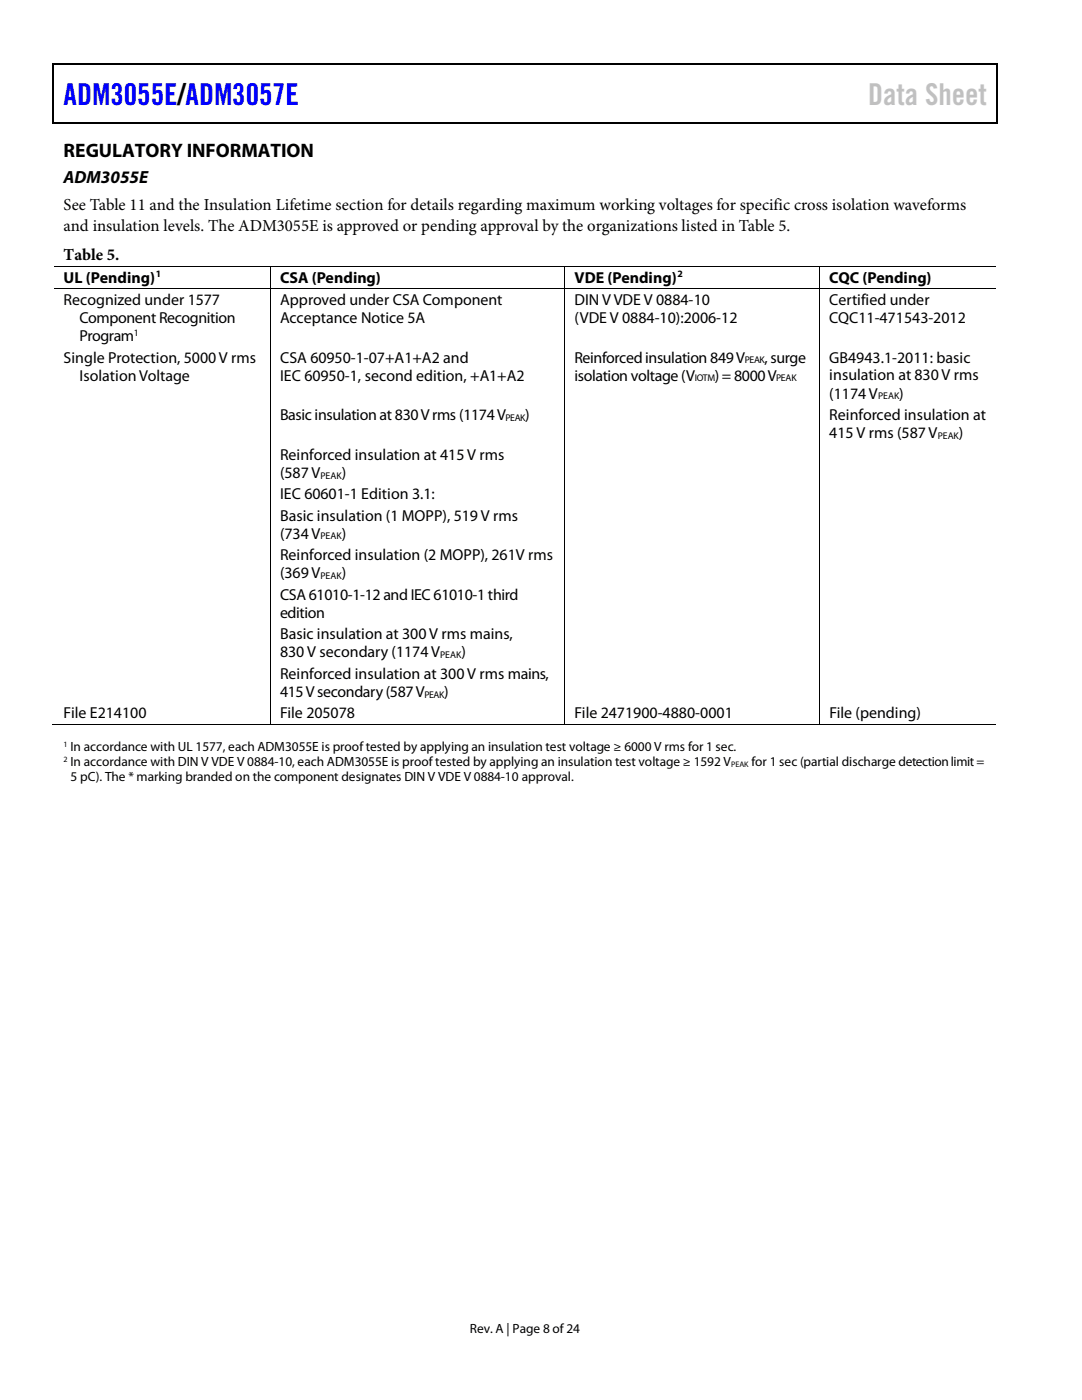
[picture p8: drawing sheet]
<svg xmlns="http://www.w3.org/2000/svg" width="216mm" height="279mm" viewBox="0 0 216 279" stroke-linecap="round" stroke-linejoin="round" font-family="sans-serif">
<defs><g id="words">
<text font-size="6" fill="#00f" x="12.7" y="20.9">ADM3055E/ADM3057E</text>
<text font-size="6" fill="#c1c1c1" x="173.2" y="20.9">Data Sheet</text>
<text font-size="3.9" x="12.7" y="31.3">REGULATORY INFORMATION</text>
<text font-size="3.5" x="12.7" y="36.4">ADM3055E</text>
<g font-size="3.3">
<text x="12.7" y="41.9">See Table 11 and the Insulation Lifetime section for details regarding maximum working voltages for specific cross isolation waveforms</text>
<text x="12.7" y="46.1">and insulation levels. The ADM3055E is approved or pending approval by the organizations listed in Table 5.</text>
<text x="12.7" y="51.9">Table 5.</text>
</g>
<g font-size="3.2">
<text x="12.7" y="56.4">UL (Pending)</text>
<text x="55.9" y="56.4">CSA (Pending)</text>
<text x="114.6" y="56.4">VDE (Pending)</text>
<text x="165.5" y="56.4">CQC (Pending)</text>
<text x="12.7" y="60.9">Recognized under 1577</text>
<text x="15.9" y="64.4">Component Recognition</text>
<text x="55.9" y="60.9">Approved under CSA Component</text>
<text x="55.9" y="64.5">Acceptance Notice 5A</text>
<text x="114.6" y="60.9">DIN V VDE V 0884-10</text>
<text x="114.6" y="64.5">(VDE V 0884-10):2006-12</text>
<text x="165.5" y="60.9">Certified under</text>
<text x="165.5" y="64.5">CQC11-471543-2012</text>
<text x="15.9" y="68.1">Program</text>
<text x="12.7" y="72.3">Single Protection, 5000V rms</text>
<text x="15.9" y="75.9">Isolation Voltage</text>
<text x="55.9" y="75.9">IEC 60950-1, second edition, +A1+A2</text>
<text x="55.9" y="72.3">CSA 60950-1-07+A1+A2 and</text>
<text x="114.6" y="72.3">Reinforced insulation 849V</text>
<text x="114.6" y="75.9">isolation voltage (V</text>
<text x="142.6" y="75.9">) = 8000V</text>
<text x="152.5" y="72.3">, surge</text>
<text x="165.5" y="75.9">insulation at 830 V rms</text>
<text x="165.5" y="72.3">GB4943.1-2011: basic</text>
<text x="55.9" y="83.8">Basic insulation at 830 V rms (1174V</text>
<text x="104.8" y="83.8">)</text>
<text x="165.5" y="79.5">(1174V</text>
<text x="165.5" y="83.8">Reinforced insulation at</text>
<text x="179.5" y="79.5">)</text>
<text x="165.5" y="87.4">415 V rms (587V</text>
<text x="191.3" y="87.4">)</text>
<text x="55.9" y="91.7">Reinforced insulation at 415V rms</text>
<text x="55.9" y="95.3">(587V</text>
<text x="68.2" y="95.3">)</text>
<text x="55.9" y="99.6">IEC 60601-1 Edition 3.1:</text>
<text x="55.9" y="103.9">Basic insulation (1 MOPP), 519V rms</text>
<text x="55.9" y="107.5">(734V</text>
<text x="68.2" y="107.5">)</text>
<text x="55.9" y="111.8">Reinforced insulation (2 MOPP), 261V rms</text>
<text x="55.9" y="115.4">(369V</text>
<text x="55.9" y="119.7">CSA 61010-1-12 andIEC 61010-1 third</text>
<text x="68.2" y="115.4">)</text>
<text x="55.9" y="123.3">edition</text>
<text x="55.9" y="127.6">Basic insulation at 300 V rms mains,</text>
<text x="55.9" y="131.1">830 V secondary (1174V</text>
<text x="92.1" y="131.1">)</text>
<text x="55.9" y="135.5">Reinforced insulation at 300 V rms mains,</text>
<text x="12.7" y="143.3">File E214100</text>
<text x="55.9" y="139.1">415V secondary (587V</text>
<text x="55.9" y="143.3">File 205078</text>
<text x="88.6" y="139.1">)</text>
<text x="114.6" y="143.3">File 2471900-4880-0001</text>
<text x="165.5" y="143.3">File (pending)</text>
</g>
<g font-size="2.7">
<text x="14.1" y="149.9">In accordance with UL 1577, each ADM3055E is proof tested by applying an insulation test voltage ≥ 6000 V rms for 1 sec.</text>
<text x="14.1" y="153">In accordance with DIN V VDE V 0884-10, each ADM3055E is proof tested by applying an insulation test voltage ≥ 1592 V</text>
<text x="14.1" y="156">5 pC). The * marking branded on the component designates DIN V VDE V 0884-10 approval.</text>
<text x="149.9" y="153">for 1 sec (partial discharge detection limit =</text>
<text x="93.8" y="266">Rev. A | Page 8 of24</text>
</g>
<g font-size="1.9">
<text x="31.1" y="55.3">1</text>
<text x="135.2" y="55.3">2</text>
<text x="26.7" y="67">1</text>
<text x="138.6" y="76.1">IOTM</text>
<text x="148.6" y="72.5">PEAK</text>
<text x="154.9" y="76.1">PEAK</text>
<text x="100.9" y="84">PEAK</text>
<text x="175.2" y="79.7">PEAK</text>
<text x="187.1" y="87.6">PEAK</text>
<text x="64" y="95.5">PEAK</text>
<text x="64" y="107.7">PEAK</text>
<text x="64" y="115.6">PEAK</text>
<text x="87.8" y="131.3">PEAK</text>
<text x="84.7" y="139.2">PEAK</text>
</g>
<g font-size="1.6">
<text x="12.7" y="149.1">1</text>
<text x="12.7" y="152.1">2</text>
<text x="145.9" y="153.1">PEAK</text>
</g>
</g></defs>
<g fill="#000">
<path d="M10.5 12.7h.3v1h-.3zM10.5 12.7h.3v.3h-.3zM133.3 12.7h.3v.3h-.3zM198.8 12.7h.2v1h-.2zM198.8 12.7h.2v.3h-.2zM10.5 24.4h.3v.2h-.3zM133.1 24.4h.2v.2h-.2zM198.8 24.4h.2v.2h-.2zM53.9 53h.2v.2h-.2zM53.9 57.6h.2v.1h-.2zM112.6 53h.2v.2h-.2zM112.6 57.6h.2v.1h-.2z"/>
<path d="M163.5 53h.2v.2h-.2zM163.5 57.6h.2v.1h-.2zM53.9 144.5h.2v.2h-.2zM112.6 144.5h.2v.2h-.2zM163.5 144.5h.2v.2h-.2z"/>
</g>
<path d="M10.7 13.7v10.7M10.8 12.8h122.5M133.6 12.8h65.2M198.9 13.7v10.7M10.8 24.5h188" fill="none" stroke="#000" stroke-width=".25"/>
<g fill="none" stroke="#000" stroke-width=".2">
<path d="M10.8 53.1h43.1M10.8 57.7h43.1M54 53.2v4.4M54 57.7v86.8M54.1 53.1h58.5M54.1 57.7h58.5M112.7 53.2v4.4M112.7 57.7v86.8M112.8 53.1h50.7M112.8 57.7h50.7M163.6 53.2v4.4M163.6 57.7v86.8"/>
<path d="M163.7 53.1h35.1M163.7 57.7h35.1M10.5 144.6h43.4M54.1 144.6h58.5M112.8 144.6h50.7M163.7 144.6h35.1"/>
</g>
<use href="#words"/>
</svg>
